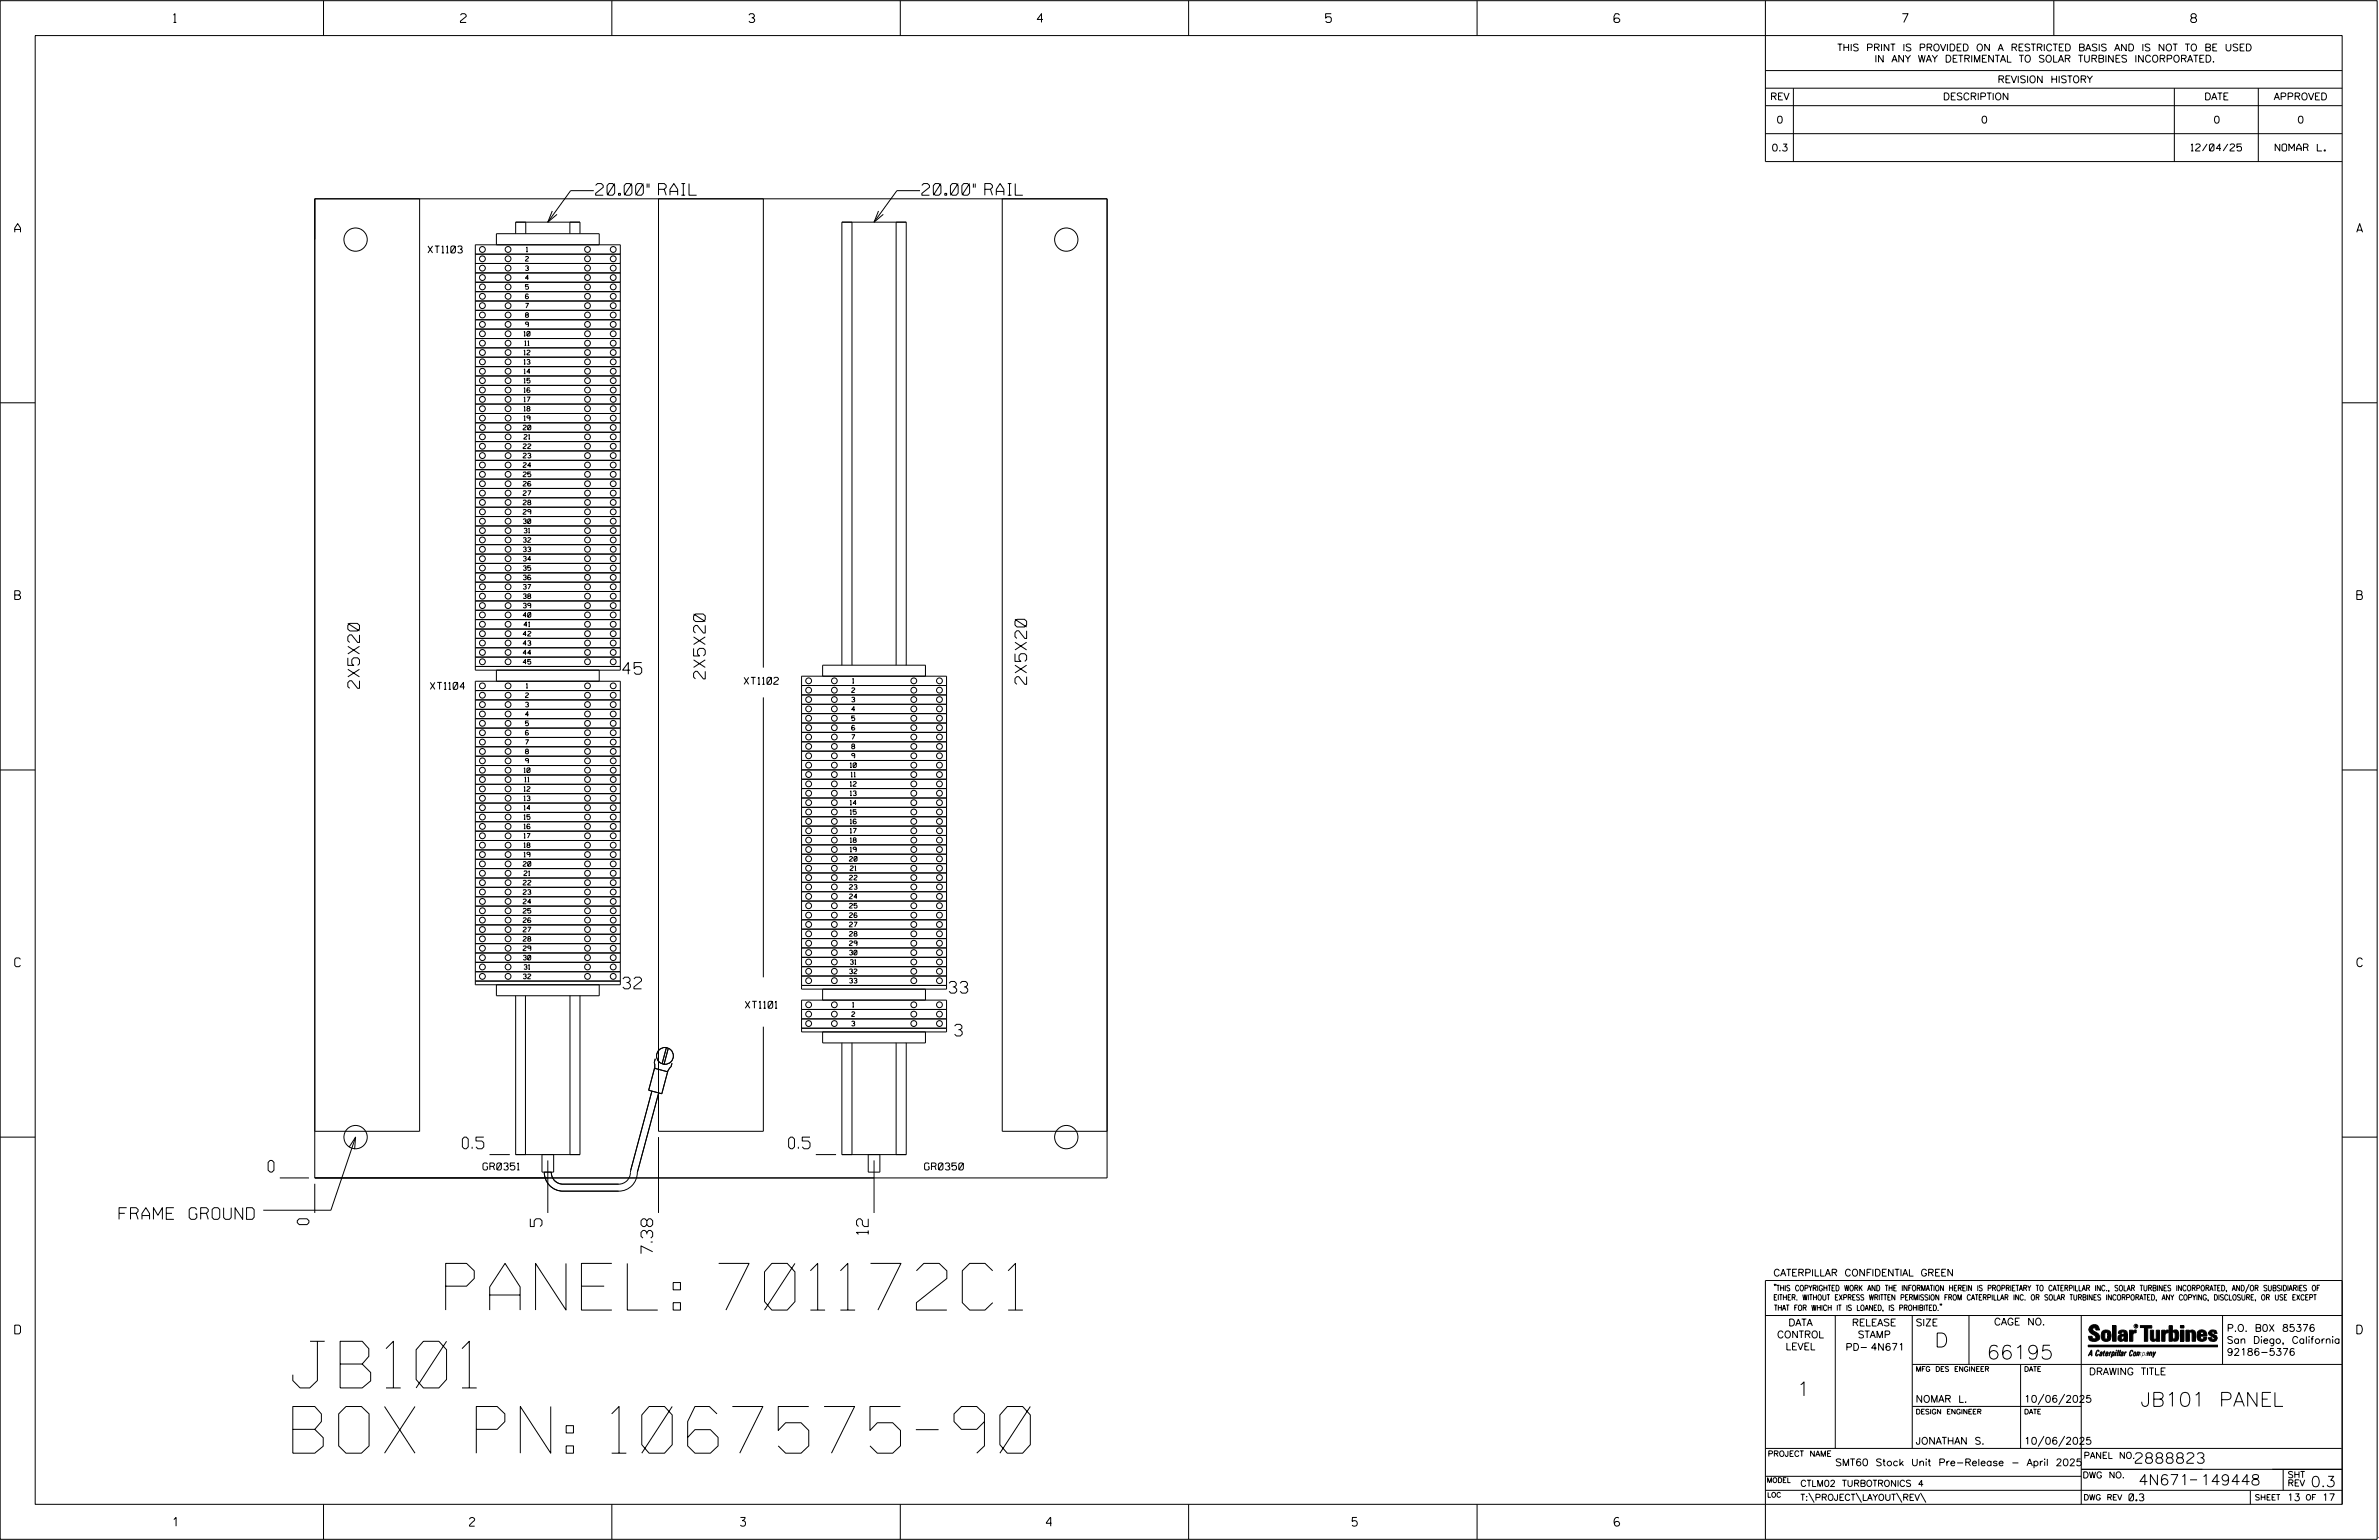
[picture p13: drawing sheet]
<svg xmlns="http://www.w3.org/2000/svg" width="864mm" height="559mm" viewBox="0 0 864 559" stroke-linecap="round" stroke-linejoin="round" font-family="sans-serif">
<defs><g id="words">
<g font-size="16.9">
<text x="161.8" y="475.4">PANEL: 701172C1</text>
<text x="106.3" y="503.6">JB101</text>
<text x="106.3" y="527.3">BOX PN: 1067575-90</text>
</g>
<g font-size="5.1">
<text x="702.3" y="488.8">D</text>
<text x="721.2" y="493.2">66195</text>
<text x="652.2" y="506.5">1</text>
<text x="777" y="510.3">JB101 PANEL</text>
</g>
<g font-size="4.2">
<text x="216.2" y="70.8">20.00&quot; RAIL</text>
<text x="334.6" y="70.8">20.00&quot; RAIL</text>
<text x="226" y="244.6">45</text>
<text x="130.5" y="249.8" transform="rotate(-90 130.5 249.8)">2X5X20</text>
<text x="256" y="246.4" transform="rotate(-90 256 246.4)">2X5X20</text>
<text x="372.7" y="248.3" transform="rotate(-90 372.7 248.3)">2X5X20</text>
<text x="226.1" y="358.8">32</text>
<text x="344.5" y="360.4">33</text>
<text x="346.5" y="375.9">3</text>
<text x="167.8" y="416.9">0.5</text>
<text x="286.3" y="416.9">0.5</text>
<text x="97.3" y="425.3">0</text>
<text x="43.2" y="442.4">FRAME GROUND</text>
<text x="112.2" y="444.3" transform="rotate(-90 112.2 444.3)">0</text>
<text x="196.7" y="445.1" transform="rotate(-90 196.7 445.1)">5</text>
<text x="315.2" y="447.9" transform="rotate(-90 315.2 447.9)">12</text>
<text x="236.9" y="454.9" transform="rotate(-90 236.9 454.9)">7.38</text>
</g>
<g font-size="3.8">
<text x="775.1" y="531">2888823</text>
<text x="776.3" y="538.9">4N671</text>
<text x="798.8" y="538.9">149448</text>
<text x="838.8" y="539.5">0.3</text>
</g>
<g font-size="3.2">
<text x="63" y="8.2">1</text>
<text x="167.2" y="8.2">2</text>
<text x="271.8" y="8.2">3</text>
<text x="376.5" y="8.2">4</text>
<text x="481.2" y="8.2">5</text>
<text x="690.6" y="8.2">7</text>
<text x="795.3" y="8.2">8</text>
<text x="5.4" y="84.3">A</text>
<text x="855.5" y="84.3">A</text>
<text x="5.4" y="217.5">B</text>
<text x="855.6" y="217.5">B</text>
<text x="5.4" y="350.8">C</text>
<text x="855.6" y="350.8">C</text>
<text x="5.4" y="484">D</text>
<text x="855.6" y="484">D</text>
<text x="62.8" y="553.8">1</text>
<text x="170.4" y="553.8">2</text>
<text x="268.8" y="553.8">3</text>
<text x="379.8" y="553.8">4</text>
<text x="490.8" y="553.8">5</text>
<text x="585.9" y="553.8">6</text>
</g>
<g font-size="2.5">
<text x="666.9" y="18.5">THIS PRINT IS PROVIDED ON A RESTRICTED BASIS AND IS NOT TO BE USED</text>
<text x="680.5" y="22.6">IN ANY WAY DETRIMENTAL TO SOLAR TURBINES INCORPORATED.</text>
<text x="725.1" y="30">REVISION HISTORY</text>
<text x="642.6" y="36.3">REV</text>
<text x="705.3" y="36.3">DESCRIPTION</text>
<text x="800.2" y="36.3">DATE</text>
<text x="825.4" y="36.3">APPROVED</text>
<text x="644.9" y="44.7">0</text>
<text x="719.1" y="44.7">0</text>
<text x="803.5" y="44.7">0</text>
<text x="834" y="44.7">0</text>
<text x="643.1" y="54.8">0.3</text>
<text x="795.4" y="54.8">12/04/25</text>
<text x="825.9" y="54.8">NOMAR L.</text>
<text x="155.4" y="91.8">XT1103</text>
<text x="156.2" y="250.2">XT1104</text>
<text x="270.1" y="248.3">XT1102</text>
<text x="270.5" y="365.9">XT1101</text>
<text x="175.3" y="424.5">GR0351</text>
<text x="335.6" y="424.5">GR0350</text>
<text x="643.8" y="463">CATERPILLAR CONFIDENTIAL GREEN</text>
<text x="645.1" y="485.5">CONTROL</text>
<text x="649.2" y="481.1">DATA</text>
<text x="672.3" y="481.1">RELEASE</text>
<text x="674.4" y="485.5">STAMP</text>
<text x="695.4" y="481.1">SIZE</text>
<text x="723.8" y="480.8">CAGE NO.</text>
<text x="808.4" y="483.1">P.O. B0X 85376</text>
<text x="648.2" y="489.8">LEVEL</text>
<text x="669.9" y="490">PD- 4N671</text>
<text x="808.4" y="487.5">San Diego, California</text>
<text x="808.4" y="491.8">92186-5376</text>
<text x="758.3" y="498.9">DRAWING TITLE</text>
<text x="695.4" y="508.9">NOMAR L.</text>
<text x="734.8" y="508.9">10/06/2025</text>
<text x="695.4" y="524.1">JONATHAN S.</text>
<text x="734.8" y="524.1">10/06/2025</text>
<text x="666.2" y="531.9">SMT60 Stock Unit Pre-Release - April 2025</text>
<text x="772.8" y="544.6">0.3</text>
<text x="830.2" y="544.6">13</text>
<text x="842.9" y="544.6">17</text>
</g>
<g font-size="2.3">
<text x="756.4" y="529.2">PANEL NO.</text>
<text x="653.5" y="539.4">CTLM02 TURBOTRONICS 4</text>
<text x="756" y="536.3">DWG NO.</text>
<text x="830.4" y="539.3">REV</text>
<text x="830.4" y="536.2">SHT</text>
<text x="653.5" y="544.5">T:\PROJECT\LAYOUT\REV\</text>
</g>
<g font-size="2">
<text x="643.8" y="468.4">&quot;THIS COPYRIGHTED WORK AND THE INFORMATION HEREIN IS PROPRIETARY TO CATERPILLAR INC., SOLAR TURBINES INCORPORATED, AND/OR SUBSIDIARIES OF</text>
<text x="643.8" y="471.8">EITHER. WITHOUT EXPRESS WRITTEN PERMISSION FROM CATERPILLAR INC. OR SOLAR TURBINES INCORPORATED, ANY COPYING, DISCLOSURE, OR USE EXCEPT</text>
<text x="644" y="475.6">THAT FOR WHICH IT IS LOANED, IS PROHIBITED.&quot;</text>
<text x="641.7" y="528.5">PROJECT NAME</text>
<text x="756.3" y="544.3">DWG REV</text>
<text x="818.5" y="544.3">SHEET</text>
<text x="836.9" y="544.3">OF</text>
</g>
<g font-size="1.8">
<text x="695.4" y="497.6">MFG DES ENGINEER</text>
<text x="734.8" y="497.6">DATE</text>
<text x="695.4" y="513.1">DESIGN ENGINEER</text>
<text x="734.8" y="513.1">DATE</text>
<text x="641.3" y="538">MODEL</text>
<text x="641.5" y="543.3">LOC</text>
</g>
<g font-size="1.7">
<text x="190.7" y="94.8">2</text>
<text x="191" y="91.4">1</text>
<text x="190.7" y="98.2">3</text>
<text x="190.7" y="101.6">4</text>
<text x="190.7" y="105">5</text>
<text x="190.7" y="108.4">6</text>
<text x="190.7" y="111.8">7</text>
<text x="190.7" y="115.2">8</text>
<text x="190.7" y="118.6">9</text>
<text x="190.2" y="122">10</text>
<text x="190.5" y="125.4">11</text>
<text x="190.2" y="128.8">12</text>
<text x="190.2" y="132.2">13</text>
<text x="190.2" y="135.6">14</text>
<text x="190.2" y="139">15</text>
<text x="190.2" y="142.4">16</text>
<text x="190.2" y="145.8">17</text>
<text x="190.2" y="149.2">18</text>
<text x="189.9" y="156">20</text>
<text x="190.2" y="152.6">19</text>
<text x="190.2" y="159.4">21</text>
<text x="189.9" y="162.8">22</text>
<text x="189.9" y="166.2">23</text>
<text x="189.9" y="173">25</text>
<text x="189.9" y="169.6">24</text>
<text x="189.9" y="179.8">27</text>
<text x="189.9" y="176.4">26</text>
<text x="189.9" y="183.2">28</text>
<text x="189.9" y="186.6">29</text>
<text x="189.9" y="190">30</text>
<text x="189.9" y="196.8">32</text>
<text x="190.2" y="193.4">31</text>
<text x="189.9" y="200.2">33</text>
<text x="189.9" y="203.6">34</text>
<text x="189.9" y="207">35</text>
<text x="189.9" y="213.8">37</text>
<text x="189.9" y="210.4">36</text>
<text x="189.9" y="220.6">39</text>
<text x="189.9" y="217.2">38</text>
<text x="189.9" y="224">40</text>
<text x="190.2" y="227.4">41</text>
<text x="189.9" y="230.8">42</text>
<text x="189.9" y="234.2">43</text>
<text x="189.9" y="237.6">44</text>
<text x="189.9" y="241">45</text>
<text x="191" y="249.7">1</text>
<text x="309.2" y="251.3">2</text>
<text x="309.5" y="247.9">1</text>
<text x="190.7" y="253.1">2</text>
<text x="190.7" y="256.5">3</text>
<text x="309.2" y="254.7">3</text>
<text x="190.7" y="259.9">4</text>
<text x="190.7" y="263.3">5</text>
<text x="309.2" y="258.1">4</text>
<text x="309.2" y="261.5">5</text>
<text x="309.2" y="264.9">6</text>
<text x="309.2" y="268.3">7</text>
<text x="190.7" y="270.1">7</text>
<text x="190.7" y="273.5">8</text>
<text x="309.2" y="271.7">8</text>
<text x="309.2" y="275.1">9</text>
<text x="190.2" y="280.3">10</text>
<text x="190.7" y="276.9">9</text>
<text x="308.6" y="278.5">10</text>
<text x="308.9" y="281.9">11</text>
<text x="190.2" y="287.1">12</text>
<text x="190.5" y="283.7">11</text>
<text x="308.6" y="285.3">12</text>
<text x="190.2" y="290.5">13</text>
<text x="190.2" y="293.9">14</text>
<text x="308.6" y="288.7">13</text>
<text x="308.6" y="292.1">14</text>
<text x="190.2" y="297.3">15</text>
<text x="308.6" y="298.9">16</text>
<text x="308.6" y="295.5">15</text>
<text x="190.2" y="300.7">16</text>
<text x="190.2" y="304.1">17</text>
<text x="308.6" y="302.3">17</text>
<text x="308.6" y="305.7">18</text>
<text x="190.2" y="307.5">18</text>
<text x="190.2" y="310.9">19</text>
<text x="308.6" y="309.1">19</text>
<text x="189.9" y="314.3">20</text>
<text x="190.2" y="317.7">21</text>
<text x="308.3" y="312.5">20</text>
<text x="308.6" y="315.9">21</text>
<text x="189.9" y="321.1">22</text>
<text x="308.3" y="319.3">22</text>
<text x="308.3" y="322.7">23</text>
<text x="189.9" y="324.5">23</text>
<text x="189.9" y="327.9">24</text>
<text x="308.3" y="326.1">24</text>
<text x="308.3" y="329.5">25</text>
<text x="189.9" y="331.3">25</text>
<text x="189.9" y="334.7">26</text>
<text x="308.3" y="332.9">26</text>
<text x="189.9" y="338.1">27</text>
<text x="189.9" y="341.5">28</text>
<text x="308.3" y="336.3">27</text>
<text x="308.3" y="339.7">28</text>
<text x="189.9" y="344.9">29</text>
<text x="308.3" y="343.1">29</text>
<text x="308.4" y="346.5">30</text>
<text x="189.9" y="348.3">30</text>
<text x="190.2" y="351.7">31</text>
<text x="308.4" y="353.3">32</text>
<text x="308.7" y="349.9">31</text>
<text x="189.9" y="355.1">32</text>
<text x="308.4" y="356.7">33</text>
<text x="309.5" y="365.4">1</text>
<text x="309.2" y="368.8">2</text>
<text x="309.2" y="372.2">3</text>
</g>
<text font-size=".9" x="775.1" y="481.7">R</text>
</g></defs>
<g fill="none" stroke="#000" stroke-width=".36">
<path d="M.1 .2h862.8v558.4h-862.8zM12.8 12.9h837.4v533h-837.4zM117.4 .2v12.7M222.1 .2v12.7M326.8 .2v12.7M431.5 .2v12.7M536.2 .2v12.7M587.9 5.5l-.5-.5h-1l-.5 1v1.7l.5 .4h1l.6-.4v-.6l-.6-.5h-1l-.5 .5M640.9 .2v58.4h209.3M745.6 .2v12.7M640.9 25.6h209.3M640.9 32h209.3"/>
<path d="M640.9 38.3h209.3M651 32v26.6M789.3 32v26.6M819.8 32v26.6M640.9 48.5h209.3M114.3 72.1h287.6v355.3h-287.6zM152.3 72.1v338.4h-38M200.5 76.6l-1.6 4 3.3-2.8M215.5 69.2h-8.3l-8.3 11.4M239 72.1v338.4h38.1v-38M277.1 72.1v170.2M318.9 76.6l-1.6 4 3.3-2.8"/>
<path d="M334 69.2h-8.4l-8.3 11.4M363.8 72.1v338.4h38.1M172.5 92.2h52.7M172.5 95.6h52.7M172.5 99h52.7M187.2 84.8v-4.2h23.3v4.2M190.9 80.6v4.2M206.9 80.6v4.2M217.5 88.8v-4h-37.3v4M309.3 80.6v160.8M325.3 80.6v160.8M172.5 102.4h52.7"/>
<path d="M172.5 105.8h52.7M172.5 109.2h52.7M172.5 112.6h52.7M172.5 116h52.7M172.5 119.4h52.7M172.5 126.2h52.7M172.5 122.8h52.7M172.5 129.6h52.7M172.5 133h52.7M172.5 136.4h52.7M172.5 139.8h52.7M.1 146.2h12.7"/>
<path d="M172.5 143.2h52.7M172.5 146.6h52.7M172.5 150h52.7M172.5 153.4h52.7M172.5 156.8h52.7M850.2 146.2h12.7M172.5 173.8h52.7M172.5 170.4h52.7M172.5 177.2h52.7M172.5 163.6h52.7M172.5 160.2h52.7M172.5 167h52.7"/>
<path d="M172.5 180.6h52.7M172.5 184h52.7M172.5 187.4h52.7M172.5 190.9h52.7M172.5 194.2h52.7M172.5 197.6h52.7M172.5 201h52.7M172.5 207.9h52.7M172.5 204.4h52.7M172.5 214.6h52.7M172.5 211.2h52.7M172.5 218.1h52.7"/>
<path d="M172.5 221.4h52.7M172.5 228.2h52.7M172.5 224.8h52.7M172.5 235.1h52.7M172.5 231.6h52.7M172.5 238.4h52.7M172.5 241.8h52.7v-153h-52.7v154.4h52.7M172.5 250.6h52.7M172.5 254h52.7M172.5 257.4h52.7M180.2 243.2v4M217.5 243.2v4"/>
<path d="M277.1 253v101.6M291 248.7h52.6M291 252.2h52.6M291 255.6h52.6M291 258.9h52.6M298.6 245.4v-4h37.4v4M305.6 241.4v-160.8h23.4v160.8M.1 279.4h12.7M172.5 260.8h52.7M172.5 264.2h52.7M172.5 267.6h52.7M172.5 271h52.7"/>
<path d="M172.5 274.4h52.7M172.5 277.8h52.7M191.8 265.3l-.8-.3-.3 .6v.9l.9 .2 .2-.2-.2-.6h-.6l-.3 .2M291 262.4h52.6M291 265.7h52.6M291 269.2h52.6M291 272.6h52.6M291 275.9h52.6M291 279.4h52.6M850.2 279.4h12.7M172.5 281.2h52.7M172.5 284.6h52.7"/>
<path d="M172.5 288h52.7M172.5 291.4h52.7M172.5 294.8h52.7M172.5 298.2h52.7M291 282.8h52.6M291 286.1h52.6M291 299.8h52.6M291 296.4h52.6M291 289.6h52.6M291 292.9h52.6M172.5 301.6h52.7M172.5 305h52.7"/>
<path d="M172.5 308.4h52.7M172.5 311.8h52.7M172.5 315.2h52.7M172.5 318.6h52.7M291 303.1h52.6M291 306.6h52.6M291 310h52.6M291 313.4h52.6M291 316.8h52.6M172.5 322h52.7M172.5 325.4h52.7M172.5 328.8h52.7"/>
<path d="M172.5 332.2h52.7M172.5 335.6h52.7M172.5 339h52.7M291 320.1h52.6M291 323.6h52.6M291 327h52.6M291 330.4h52.6M291 333.8h52.6M291 337.1h52.6M172.5 356h52.7v-108.8h-52.7v110.1h52.7M172.5 342.4h52.7M172.5 345.8h52.7"/>
<path d="M172.5 349.2h52.7M172.5 352.6h52.7M180.2 357.3v4h37.3v-4M291 357.6h52.6v-112.2h-52.6v113.5h52.6M291 354.2h52.6M291 340.6h52.6M291 344h52.6M291 347.4h52.6M291 350.8h52.6M298.6 358.9v4M336 358.9v4M187.2 361.3v57.7h23.3v-57.7"/>
<path d="M190.7 361.3v57.6M206.9 361.3v57.7M291 362.9h52.6v11.5h-52.6zM291 373.1h52.6M291 366.3h52.6M291 369.7h52.6M298.6 374.4v4h37.4v-4M305.6 378.4v40.6h23.4v-40.6M309.3 378.4v40.6M325.3 378.4v40.6M236.6 395.9l-7.7 28.9a4.5 4.5 0 0 1-4.3 4.9h-20.2a4.2 4.2 0 0 1-4.3-4.4M237.6 387.6l4.8 1.3-2.2 8-4.7-1.3z"/>
<path d="M237.9 384.2l-.4 1.4 .2 .9-.2 1.4M239.1 396.6l-7.7 28.9a6.7 6.7 0 0 1-6.8 6.7h-20.2a6.8 6.8 0 0 1-6.8-6.9M241.9 380.2l-1.6 5.8M242.6 380.4l-1.5 5.8M243.9 385.8l-.3 1.3-1 1.2-.3 .9M.1 412.6h12.7M126.7 416.3l2.4-3.7-.4 4.4M129.1 412.6l-9 26.5h-24.5M177.7 419h7.4M196.7 419v6.3h4.3v-6.3M239 412.6v27.5M296.2 419h7.3"/>
<path d="M315.2 419v6.3h4.2v-6.3M850.2 412.6h12.7M101.6 427.4h10.5M114.3 429.5v10.6M198.9 421.1v19M317.3 421.1v19M640.9 477.3h209.3M644.2 466.1l-.1 .4M644.7 466.1l-.2 .4M666.2 477.3v48.3M694.2 477.3v48.3M704.4 473.3l-.1 .4"/>
<path d="M704.8 473.3l-.1 .4M714.8 477.3v17.8M755.5 477.3v68.6M806.8 477.3v17.8M816.5 466l-1.4 3.1M850.2 464.6h-209.3v94M850.2 464.8v81.1M694.2 495.1h156M733.5 495.1v30.5M758.6 481.4a2.02 2.02 0 0 1 3.1-.1l.5 1.3h-1.3l-.2-.6-.4-.2-.6 .1-.1 .4 .4 .7a2.46 2.46 0 0 1 2.2 2.9 2.83 2.83 0 0 1-3.8 .3l-.3-1.3h1.3l.2 .7 .6 .3 .5-.2 .2-.5-.4-.6-1.9-1.2-.4-.9zM759.2 491.3h-.7l.7-1.2v1.9h.2l-.1-2.1-1.3 2.1 .5-.5h.7M761.3 490l.3-.2 .4 .3-.1 .3-.3-.4-.4 .3-.3 1.6h.4l.4-.5-.3 .6-.4 .1-.3-.4z"/>
<path d="M762.6 490.6l.5-.1-.1 1.4h-.9a.74 .74 0 0 1 .9-.8l-.3 .7-.5 .1 .2-.5 .6-.2v-.5l-.7 .2zM763 483.2a2.17 2.17 0 0 1 3.1 0l.3 1.4-.3 1.5a2.17 2.17 0 0 1-3.1 0l-.3-1.5zM763.6 490.5l.4-.4 .2 .6h-.3l-.3 .9 .2 .4-.3-.1zM764.1 483.7l.5-.4 .4 .3v2.2l-.4 .2-.5-.2zM764.6 491.1l.6 .2v-.7l-.4-.1-.4 .6-.1 .8h.6M764.6 491.1l-.1 .8h.4M764.6 482.6v.8M764.8 490.7l.4 .1v.3h-.6zM765 491.5l-.1 .4zM766 490.5l-.5 1.5zM766 490.8l.4-.3-.4 .4M766.9 481h1.3v5.7h-1.3z"/>
<path d="M767 490.8l.5 .1-.3 .8-.4 .2zM767.3 490.5h-.5l-.5 2M767.3 490.5a.8 .8 0 0 1 .2 1 .8 .8 0 0 1-.9 .4l-.1 .6M767.3 490.5l-.1 .2M768.1 490.5l-.4 1.5zM768.2 489.9h.3l-.1 .2h-.2zM769 489.9l-.5 2.1zM769.7 489.9l-.6 2.1zM770.1 491.4l.5-.3-.5 .8zM770.4 491.9h.1M770.6 491.1l.1-.4-.7 .2 .1-.3 .6-.1 .2 .3-.5 1.1M770.6 491.1a.74 .74 0 0 0-.8 .8h.6"/>
<path d="M771 484.8h-.7l-.3 .6 .4 .7 .5-.3 .1-2.4h-.8l-.1 .4h-1.2a1.71 1.71 0 0 1 1.8-1.3 1.71 1.71 0 0 1 1.6 1.4v2.8h-1.1l-.1-.6M771 484.2l-1.5 .1a1.41 1.41 0 0 0 0 2.4l.5 .1 1.1-.7M771.2 486.1h-.1M771.4 490.5l.1 .3 .4-.3-.9 1.5zM771.5 490.8h.1M773 482.7h1.2v.5l.5-.5 .7-.1v1h-.6l-.5 .4-.1 2.7h-1.2zM773.3 490.3l.6-.4 .4 .2-.1 .4-.3-.4a1.28 1.28 0 0 0-.5 1.8l.6-.4-.1 .4-.8 .1zM774.7 490.8l.5-.3a.88 .88 0 0 1 .2 .9 .88 .88 0 0 1-.7 .7l-.2-.2zM774.8 490.9h.5l-.3 1h-.3l-.2-.2zM775.2 490.5l-.1 .2M776.8 481h4.3v.9h-1.5v4.8h-1.3M776.8 490.6l-.8 .2v-.3l-.4 1.5 .8-1.3v1.3l.3-1.2"/>
<path d="M779.3 491.1h.4M779.6 490.5h.3l-.3 1.4M779.6 490.7h.2l-.1 .4M779.7 491.1l-.1 .4M779.7 491.1l-.4 .2M780.1 492l.4-1.5 .1 .3 .3-.3 .3 .2-.3 1.3v-1.3l-.7 1.3M780.6 482.7h1.2v2.7l.1 .4 .4 .3 .4-.7v-2.7h1.2l.1 4h-1.3v-.5l-1.1 .6-.7-.3-.3-.7zM781.6 492.5l1-2-.8 1.3-.2-1.3-.2 2M784.7 482.7h1.2v.5l.5-.5 .7-.1v1h-.5l-.6 .4-.1 2.7h-1.2zM787.4 481h1.2v2a1.4 1.4 0 0 1 2.2 .2l.1 1.4-.4 1.9-1.5 .1-.4-.5v-1l.5 .9 .5-.3v-2.1l-.5-.4-.5 .7v2.8h-1.2zM791.5 482.7h1.3v4h-1.3zM791.5 481h1.3v.9h-1.3z"/>
<path d="M793.5 482.7h1.3v.4l.7-.5 1.1 .2 .4 .6v3.3h-1.2l-.3-3.4-.7 .2v3.2h-1.3zM794.8 483.1h.1M797.7 483.2a1.92 1.92 0 0 1 2.4-.5 1.92 1.92 0 0 1 1 2.1h-2.3v.8l.6 .5 .5-.3v-.5h1.2a1.83 1.83 0 0 1-2.1 1.4 1.83 1.83 0 0 1-1.5-2.1zM798.8 484.2v.6M799.1 483.4h.6l.2 .8h-1.1zM804.6 482.9a1.84 1.84 0 0 0-2.9 .8 3.3 3.3 0 0 0 2.2 1.9l-.5 .5-.4-.3-.1-.4h-1.2l.1 .6a1.92 1.92 0 0 0 2.9 .4M804.9 483.8h-1.2l-.2-.6-.5 .1-.1 .3 .1 .3 1.8 .9M805.1 488.1h-47.1v.6h47.1M694.2 510.3h61.3M742 505.8l-2.2 3.9M749.5 505.8l-2.2 3.9M640.9 525.6h209.2"/>
<path d="M640.9 535.7h114.6M742 521.1l-2.2 3.8M749.5 521.1l-2.2 3.8M755.5 533.2h94.7M795 537h2.6M828.8 533.2v7.6M117.4 545.9v12.7M222.1 545.9v12.7M326.8 545.9v12.7M431.5 545.9v12.7M536.2 545.9v12.7M640.9 540.8h209.3"/>
<path d="M656.6 541.7l2 3.5M673.8 541.7l1.9 3.5M688.4 541.7l2 3.5M697.2 541.7l1.9 3.5M816.9 541v4.9M863.5 558h.1"/>
<circle cx="129.1" cy="86.9" r="4.2"/>
<circle cx="175.1" cy="93.9" r="1.06"/>
<circle cx="175.1" cy="97.3" r="1.06"/>
<circle cx="175.1" cy="90.5" r="1.06"/>
<circle cx="184.4" cy="93.9" r="1.06"/>
<circle cx="184.4" cy="97.3" r="1.06"/>
<circle cx="184.4" cy="90.5" r="1.05"/>
<circle cx="213.3" cy="93.9" r="1.05"/>
<circle cx="213.3" cy="97.3" r="1.05"/>
<circle cx="213.3" cy="90.5" r="1.05"/>
<circle cx="222.6" cy="93.9" r="1.06"/>
<circle cx="222.6" cy="97.3" r="1.06"/>
<circle cx="222.6" cy="90.5" r="1.05"/>
<circle cx="387.1" cy="86.9" r="4.2"/>
<circle cx="175.1" cy="110.9" r="1.06"/>
<circle cx="175.1" cy="104.1" r="1.06"/>
<circle cx="175.1" cy="114.3" r="1.06"/>
<circle cx="175.1" cy="100.7" r="1.06"/>
<circle cx="175.1" cy="117.7" r="1.06"/>
<circle cx="175.1" cy="107.5" r="1.06"/>
<circle cx="184.4" cy="110.9" r="1.06"/>
<circle cx="184.4" cy="114.3" r="1.06"/>
<circle cx="184.4" cy="104.1" r="1.06"/>
<circle cx="184.4" cy="100.7" r="1.05"/>
<circle cx="184.4" cy="107.5" r="1.05"/>
<circle cx="184.4" cy="117.7" r="1.05"/>
<circle cx="213.3" cy="110.9" r="1.05"/>
<circle cx="213.3" cy="104.1" r="1.05"/>
<circle cx="213.3" cy="114.3" r="1.05"/>
<circle cx="213.3" cy="107.5" r="1.05"/>
<circle cx="213.3" cy="117.7" r="1.05"/>
<circle cx="213.3" cy="100.7" r="1.05"/>
<circle cx="222.6" cy="110.9" r="1.06"/>
<circle cx="222.6" cy="104.1" r="1.06"/>
<circle cx="222.6" cy="114.3" r="1.06"/>
<circle cx="222.6" cy="117.7" r="1.05"/>
<circle cx="222.6" cy="107.5" r="1.05"/>
<circle cx="222.6" cy="100.7" r="1.05"/>
<circle cx="175.1" cy="127.9" r="1.06"/>
<circle cx="175.1" cy="138.1" r="1.06"/>
<circle cx="175.1" cy="131.3" r="1.06"/>
<circle cx="175.1" cy="121.1" r="1.06"/>
<circle cx="175.1" cy="124.5" r="1.06"/>
<circle cx="175.1" cy="134.7" r="1.06"/>
<circle cx="184.4" cy="127.9" r="1.06"/>
<circle cx="184.4" cy="138.1" r="1.06"/>
<circle cx="184.4" cy="131.3" r="1.06"/>
<circle cx="184.4" cy="121.1" r="1.06"/>
<circle cx="184.4" cy="134.7" r="1.05"/>
<circle cx="184.4" cy="124.5" r="1.05"/>
<circle cx="213.3" cy="127.9" r="1.05"/>
<circle cx="213.3" cy="131.3" r="1.05"/>
<circle cx="213.3" cy="121.1" r="1.05"/>
<circle cx="213.3" cy="138.1" r="1.05"/>
<circle cx="213.3" cy="124.5" r="1.05"/>
<circle cx="213.3" cy="134.7" r="1.05"/>
<circle cx="222.6" cy="127.9" r="1.06"/>
<circle cx="222.6" cy="131.3" r="1.06"/>
<circle cx="222.6" cy="121.1" r="1.06"/>
<circle cx="222.6" cy="138.1" r="1.06"/>
<circle cx="222.6" cy="124.5" r="1.05"/>
<circle cx="222.6" cy="134.7" r="1.05"/>
<circle cx="175.1" cy="148.3" r="1.06"/>
<circle cx="175.1" cy="155.1" r="1.06"/>
<circle cx="175.1" cy="141.5" r="1.06"/>
<circle cx="175.1" cy="151.7" r="1.06"/>
<circle cx="175.1" cy="144.9" r="1.06"/>
<circle cx="175.1" cy="158.5" r="1.05"/>
<circle cx="184.4" cy="148.3" r="1.06"/>
<circle cx="184.4" cy="155.1" r="1.06"/>
<circle cx="184.4" cy="141.5" r="1.05"/>
<circle cx="184.4" cy="151.7" r="1.05"/>
<circle cx="184.4" cy="144.9" r="1.05"/>
<circle cx="184.4" cy="158.5" r="1.05"/>
<circle cx="213.3" cy="155.1" r="1.05"/>
<circle cx="213.3" cy="148.3" r="1.05"/>
<circle cx="213.3" cy="151.7" r="1.05"/>
<circle cx="213.3" cy="144.9" r="1.05"/>
<circle cx="213.3" cy="141.5" r="1.05"/>
<circle cx="213.3" cy="158.5" r="1.04"/>
<circle cx="222.6" cy="148.3" r="1.06"/>
<circle cx="222.6" cy="155.1" r="1.06"/>
<circle cx="222.6" cy="144.9" r="1.05"/>
<circle cx="222.6" cy="141.5" r="1.05"/>
<circle cx="222.6" cy="151.7" r="1.05"/>
<circle cx="222.6" cy="158.5" r="1.05"/>
<circle cx="175.1" cy="172.1" r="1.06"/>
<circle cx="175.1" cy="165.3" r="1.06"/>
<circle cx="175.1" cy="161.9" r="1.06"/>
<circle cx="175.1" cy="178.9" r="1.06"/>
<circle cx="175.1" cy="168.7" r="1.06"/>
<circle cx="175.1" cy="175.5" r="1.05"/>
<circle cx="184.4" cy="165.3" r="1.06"/>
<circle cx="184.4" cy="172.1" r="1.06"/>
<circle cx="184.4" cy="178.9" r="1.05"/>
<circle cx="184.4" cy="168.7" r="1.05"/>
<circle cx="184.4" cy="161.9" r="1.05"/>
<circle cx="184.4" cy="175.5" r="1.05"/>
<circle cx="213.3" cy="172.1" r="1.05"/>
<circle cx="213.3" cy="165.3" r="1.05"/>
<circle cx="213.3" cy="161.9" r="1.05"/>
<circle cx="213.3" cy="178.9" r="1.05"/>
<circle cx="213.3" cy="168.7" r="1.05"/>
<circle cx="213.3" cy="175.5" r="1.04"/>
<circle cx="222.6" cy="165.3" r="1.06"/>
<circle cx="222.6" cy="172.1" r="1.06"/>
<circle cx="222.6" cy="178.9" r="1.05"/>
<circle cx="222.6" cy="161.9" r="1.05"/>
<circle cx="222.6" cy="168.7" r="1.05"/>
<circle cx="222.6" cy="175.5" r="1.05"/>
<circle cx="175.1" cy="182.3" r="1.06"/>
<circle cx="175.1" cy="189.1" r="1.06"/>
<circle cx="175.1" cy="199.3" r="1.06"/>
<circle cx="175.1" cy="185.7" r="1.06"/>
<circle cx="175.1" cy="195.9" r="1.06"/>
<circle cx="175.1" cy="192.5" r="1.05"/>
<circle cx="184.4" cy="182.3" r="1.06"/>
<circle cx="184.4" cy="189.1" r="1.06"/>
<circle cx="184.4" cy="199.3" r="1.06"/>
<circle cx="184.4" cy="185.7" r="1.05"/>
<circle cx="184.4" cy="195.9" r="1.05"/>
<circle cx="184.4" cy="192.5" r="1.05"/>
<circle cx="213.3" cy="182.3" r="1.05"/>
<circle cx="213.3" cy="199.3" r="1.05"/>
<circle cx="213.3" cy="189.1" r="1.05"/>
<circle cx="213.3" cy="185.7" r="1.05"/>
<circle cx="213.3" cy="195.9" r="1.05"/>
<circle cx="213.3" cy="192.5" r="1.04"/>
<circle cx="222.6" cy="182.3" r="1.06"/>
<circle cx="222.6" cy="189.1" r="1.06"/>
<circle cx="222.6" cy="199.3" r="1.06"/>
<circle cx="222.6" cy="185.7" r="1.05"/>
<circle cx="222.6" cy="195.9" r="1.05"/>
<circle cx="222.6" cy="192.5" r="1.05"/>
<circle cx="175.1" cy="209.5" r="1.06"/>
<circle cx="175.1" cy="216.3" r="1.06"/>
<circle cx="175.1" cy="206.1" r="1.06"/>
<circle cx="175.1" cy="219.7" r="1.06"/>
<circle cx="175.1" cy="202.7" r="1.06"/>
<circle cx="175.1" cy="212.9" r="1.06"/>
<circle cx="184.4" cy="216.3" r="1.06"/>
<circle cx="184.4" cy="209.5" r="1.06"/>
<circle cx="184.4" cy="206.1" r="1.06"/>
<circle cx="184.4" cy="212.9" r="1.05"/>
<circle cx="184.4" cy="202.7" r="1.05"/>
<circle cx="184.4" cy="219.7" r="1.05"/>
<circle cx="213.3" cy="209.5" r="1.05"/>
<circle cx="213.3" cy="206.1" r="1.05"/>
<circle cx="213.3" cy="216.3" r="1.05"/>
<circle cx="213.3" cy="219.7" r="1.05"/>
<circle cx="213.3" cy="212.9" r="1.05"/>
<circle cx="213.3" cy="202.7" r="1.05"/>
<circle cx="222.6" cy="206.1" r="1.06"/>
<circle cx="222.6" cy="216.3" r="1.06"/>
<circle cx="222.6" cy="209.5" r="1.06"/>
<circle cx="222.6" cy="202.7" r="1.05"/>
<circle cx="222.6" cy="212.9" r="1.05"/>
<circle cx="222.6" cy="219.7" r="1.05"/>
<circle cx="175.1" cy="223.1" r="1.06"/>
<circle cx="175.1" cy="226.5" r="1.06"/>
<circle cx="175.1" cy="233.3" r="1.06"/>
<circle cx="175.1" cy="229.9" r="1.06"/>
<circle cx="175.1" cy="236.7" r="1.06"/>
<circle cx="184.4" cy="233.3" r="1.06"/>
<circle cx="184.4" cy="223.1" r="1.06"/>
<circle cx="184.4" cy="226.5" r="1.06"/>
<circle cx="184.4" cy="229.9" r="1.05"/>
<circle cx="184.4" cy="236.7" r="1.05"/>
<circle cx="213.3" cy="233.3" r="1.05"/>
<circle cx="213.3" cy="223.1" r="1.05"/>
<circle cx="213.3" cy="226.5" r="1.05"/>
<circle cx="213.3" cy="229.9" r="1.05"/>
<circle cx="213.3" cy="236.7" r="1.05"/>
<circle cx="222.6" cy="233.3" r="1.06"/>
<circle cx="222.6" cy="223.1" r="1.06"/>
<circle cx="222.6" cy="226.5" r="1.06"/>
<circle cx="222.6" cy="229.9" r="1.05"/>
<circle cx="222.6" cy="236.7" r="1.05"/>
<circle cx="175.1" cy="240.1" r="1.06"/>
<circle cx="175.1" cy="255.7" r="1.06"/>
<circle cx="175.1" cy="259.1" r="1.06"/>
<circle cx="175.1" cy="252.3" r="1.06"/>
<circle cx="175.1" cy="248.9" r="1.05"/>
<circle cx="184.4" cy="240.1" r="1.06"/>
<circle cx="184.4" cy="255.7" r="1.06"/>
<circle cx="184.4" cy="259.1" r="1.05"/>
<circle cx="184.4" cy="252.3" r="1.05"/>
<circle cx="184.4" cy="248.9" r="1.05"/>
<circle cx="213.3" cy="240.1" r="1.05"/>
<circle cx="213.3" cy="255.7" r="1.05"/>
<circle cx="213.3" cy="252.3" r="1.05"/>
<circle cx="213.3" cy="259.1" r="1.05"/>
<circle cx="213.3" cy="248.9" r="1.04"/>
<circle cx="222.6" cy="240.1" r="1.06"/>
<circle cx="222.6" cy="255.7" r="1.06"/>
<circle cx="222.6" cy="259.1" r="1.05"/>
<circle cx="222.6" cy="252.3" r="1.05"/>
<circle cx="222.6" cy="248.9" r="1.05"/>
<circle cx="293.5" cy="250.4" r="1.06"/>
<circle cx="293.5" cy="257.2" r="1.06"/>
<circle cx="293.5" cy="247" r="1.06"/>
<circle cx="293.6" cy="253.8" r="1.05"/>
<circle cx="302.9" cy="250.4" r="1.05"/>
<circle cx="302.9" cy="247" r="1.05"/>
<circle cx="302.9" cy="257.2" r="1.05"/>
<circle cx="302.9" cy="253.8" r="1.04"/>
<circle cx="331.7" cy="250.4" r="1.06"/>
<circle cx="331.7" cy="257.2" r="1.06"/>
<circle cx="331.7" cy="247" r="1.06"/>
<circle cx="331.7" cy="253.8" r="1.05"/>
<circle cx="341" cy="250.4" r="1.06"/>
<circle cx="341" cy="257.2" r="1.05"/>
<circle cx="341" cy="247" r="1.05"/>
<circle cx="341" cy="253.8" r="1.05"/>
<circle cx="175.1" cy="262.5" r="1.06"/>
<circle cx="175.1" cy="279.5" r="1.06"/>
<circle cx="175.1" cy="272.7" r="1.06"/>
<circle cx="175.1" cy="269.3" r="1.06"/>
<circle cx="175.1" cy="276.1" r="1.06"/>
<circle cx="175.1" cy="265.9" r="1.05"/>
<circle cx="184.4" cy="262.5" r="1.06"/>
<circle cx="184.4" cy="279.5" r="1.06"/>
<circle cx="184.4" cy="272.7" r="1.06"/>
<circle cx="184.4" cy="269.3" r="1.05"/>
<circle cx="184.4" cy="276.1" r="1.05"/>
<circle cx="184.4" cy="265.9" r="1.05"/>
<circle cx="213.3" cy="279.5" r="1.05"/>
<circle cx="213.3" cy="262.5" r="1.05"/>
<circle cx="213.3" cy="272.7" r="1.05"/>
<circle cx="213.3" cy="269.3" r="1.05"/>
<circle cx="213.3" cy="276.1" r="1.05"/>
<circle cx="213.3" cy="265.9" r="1.04"/>
<circle cx="222.6" cy="279.5" r="1.06"/>
<circle cx="222.6" cy="262.5" r="1.06"/>
<circle cx="222.6" cy="272.7" r="1.06"/>
<circle cx="222.6" cy="269.3" r="1.05"/>
<circle cx="222.6" cy="276.1" r="1.05"/>
<circle cx="222.6" cy="265.9" r="1.05"/>
<circle cx="293.5" cy="260.6" r="1.06"/>
<circle cx="293.5" cy="277.6" r="1.06"/>
<circle cx="293.5" cy="267.4" r="1.06"/>
<circle cx="293.5" cy="264.1" r="1.06"/>
<circle cx="293.5" cy="274.2" r="1.06"/>
<circle cx="293.6" cy="270.8" r="1.05"/>
<circle cx="302.9" cy="277.6" r="1.05"/>
<circle cx="302.9" cy="267.4" r="1.05"/>
<circle cx="302.9" cy="260.6" r="1.05"/>
<circle cx="302.9" cy="264" r="1.05"/>
<circle cx="302.9" cy="274.2" r="1.05"/>
<circle cx="302.9" cy="270.8" r="1.04"/>
<circle cx="331.7" cy="260.6" r="1.06"/>
<circle cx="331.7" cy="267.4" r="1.06"/>
<circle cx="331.7" cy="277.6" r="1.06"/>
<circle cx="331.7" cy="264.1" r="1.06"/>
<circle cx="331.7" cy="274.2" r="1.06"/>
<circle cx="331.7" cy="270.8" r="1.05"/>
<circle cx="341" cy="267.4" r="1.06"/>
<circle cx="341" cy="260.6" r="1.06"/>
<circle cx="341" cy="277.6" r="1.06"/>
<circle cx="341" cy="264" r="1.05"/>
<circle cx="341" cy="274.2" r="1.05"/>
<circle cx="341" cy="270.8" r="1.05"/>
<circle cx="175.1" cy="296.5" r="1.06"/>
<circle cx="175.1" cy="289.7" r="1.06"/>
<circle cx="175.1" cy="282.9" r="1.06"/>
<circle cx="175.1" cy="299.9" r="1.06"/>
<circle cx="175.1" cy="293.1" r="1.06"/>
<circle cx="175.1" cy="286.3" r="1.06"/>
<circle cx="184.4" cy="296.5" r="1.06"/>
<circle cx="184.4" cy="289.7" r="1.06"/>
<circle cx="184.4" cy="282.9" r="1.06"/>
<circle cx="184.4" cy="299.9" r="1.06"/>
<circle cx="184.4" cy="286.3" r="1.05"/>
<circle cx="184.4" cy="293.1" r="1.05"/>
<circle cx="213.3" cy="296.5" r="1.05"/>
<circle cx="213.3" cy="289.7" r="1.05"/>
<circle cx="213.3" cy="282.9" r="1.05"/>
<circle cx="213.3" cy="299.9" r="1.05"/>
<circle cx="213.3" cy="286.3" r="1.05"/>
<circle cx="213.3" cy="293.1" r="1.05"/>
<circle cx="222.6" cy="296.5" r="1.06"/>
<circle cx="222.6" cy="282.9" r="1.06"/>
<circle cx="222.6" cy="289.7" r="1.06"/>
<circle cx="222.6" cy="299.9" r="1.06"/>
<circle cx="222.6" cy="286.3" r="1.05"/>
<circle cx="222.6" cy="293.1" r="1.05"/>
<circle cx="293.5" cy="284.4" r="1.06"/>
<circle cx="293.5" cy="287.8" r="1.06"/>
<circle cx="293.5" cy="294.6" r="1.06"/>
<circle cx="293.5" cy="281.1" r="1.06"/>
<circle cx="293.5" cy="298.1" r="1.06"/>
<circle cx="293.5" cy="291.3" r="1.06"/>
<circle cx="302.9" cy="284.4" r="1.05"/>
<circle cx="302.9" cy="294.6" r="1.05"/>
<circle cx="302.9" cy="287.8" r="1.05"/>
<circle cx="302.9" cy="281.1" r="1.05"/>
<circle cx="302.9" cy="291.2" r="1.05"/>
<circle cx="302.9" cy="298.1" r="1.05"/>
<circle cx="331.7" cy="294.6" r="1.06"/>
<circle cx="331.7" cy="284.4" r="1.06"/>
<circle cx="331.7" cy="287.8" r="1.06"/>
<circle cx="331.7" cy="291.3" r="1.06"/>
<circle cx="331.7" cy="281.1" r="1.06"/>
<circle cx="331.7" cy="298.1" r="1.06"/>
<circle cx="341" cy="294.6" r="1.06"/>
<circle cx="341" cy="284.4" r="1.06"/>
<circle cx="341" cy="287.8" r="1.06"/>
<circle cx="341" cy="281.1" r="1.05"/>
<circle cx="341" cy="298.1" r="1.05"/>
<circle cx="341" cy="291.2" r="1.05"/>
<circle cx="175.1" cy="313.5" r="1.06"/>
<circle cx="175.1" cy="316.9" r="1.06"/>
<circle cx="175.1" cy="306.7" r="1.06"/>
<circle cx="175.1" cy="310.1" r="1.06"/>
<circle cx="175.1" cy="303.3" r="1.06"/>
<circle cx="184.4" cy="313.5" r="1.06"/>
<circle cx="184.4" cy="316.9" r="1.06"/>
<circle cx="184.4" cy="306.7" r="1.06"/>
<circle cx="184.4" cy="303.3" r="1.05"/>
<circle cx="184.4" cy="310.1" r="1.05"/>
<circle cx="213.3" cy="313.5" r="1.05"/>
<circle cx="213.3" cy="316.9" r="1.05"/>
<circle cx="213.3" cy="306.7" r="1.05"/>
<circle cx="213.3" cy="303.3" r="1.05"/>
<circle cx="213.3" cy="310.1" r="1.05"/>
<circle cx="222.6" cy="313.5" r="1.06"/>
<circle cx="222.6" cy="316.9" r="1.06"/>
<circle cx="222.6" cy="306.7" r="1.06"/>
<circle cx="222.6" cy="303.3" r="1.05"/>
<circle cx="222.6" cy="310.1" r="1.05"/>
<circle cx="293.5" cy="318.5" r="1.06"/>
<circle cx="293.5" cy="301.5" r="1.06"/>
<circle cx="293.5" cy="311.6" r="1.06"/>
<circle cx="293.5" cy="304.8" r="1.06"/>
<circle cx="293.5" cy="315.1" r="1.06"/>
<circle cx="293.5" cy="308.3" r="1.06"/>
<circle cx="302.9" cy="318.5" r="1.05"/>
<circle cx="302.9" cy="301.4" r="1.05"/>
<circle cx="302.9" cy="304.8" r="1.05"/>
<circle cx="302.9" cy="311.6" r="1.05"/>
<circle cx="302.9" cy="315.1" r="1.05"/>
<circle cx="302.9" cy="308.3" r="1.05"/>
<circle cx="331.7" cy="318.5" r="1.06"/>
<circle cx="331.7" cy="301.5" r="1.06"/>
<circle cx="331.7" cy="311.6" r="1.06"/>
<circle cx="331.7" cy="304.8" r="1.06"/>
<circle cx="331.7" cy="308.3" r="1.06"/>
<circle cx="331.7" cy="315.1" r="1.06"/>
<circle cx="341" cy="301.4" r="1.06"/>
<circle cx="341" cy="318.5" r="1.06"/>
<circle cx="341" cy="304.8" r="1.06"/>
<circle cx="341" cy="311.6" r="1.06"/>
<circle cx="341" cy="308.3" r="1.05"/>
<circle cx="341" cy="315.1" r="1.05"/>
<circle cx="175.1" cy="330.5" r="1.06"/>
<circle cx="175.1" cy="323.7" r="1.06"/>
<circle cx="175.1" cy="333.9" r="1.06"/>
<circle cx="175.1" cy="320.3" r="1.06"/>
<circle cx="175.1" cy="327.1" r="1.06"/>
<circle cx="175.1" cy="337.3" r="1.06"/>
<circle cx="184.4" cy="330.5" r="1.06"/>
<circle cx="184.4" cy="333.9" r="1.06"/>
<circle cx="184.4" cy="323.7" r="1.06"/>
<circle cx="184.4" cy="337.3" r="1.05"/>
<circle cx="184.4" cy="320.3" r="1.05"/>
<circle cx="184.4" cy="327.1" r="1.05"/>
<circle cx="213.3" cy="330.5" r="1.05"/>
<circle cx="213.3" cy="323.7" r="1.05"/>
<circle cx="213.3" cy="333.9" r="1.05"/>
<circle cx="213.3" cy="327.1" r="1.05"/>
<circle cx="213.3" cy="320.3" r="1.05"/>
<circle cx="213.3" cy="337.3" r="1.05"/>
<circle cx="222.6" cy="330.5" r="1.06"/>
<circle cx="222.6" cy="323.7" r="1.06"/>
<circle cx="222.6" cy="333.9" r="1.06"/>
<circle cx="222.6" cy="327.1" r="1.05"/>
<circle cx="222.6" cy="320.3" r="1.05"/>
<circle cx="222.6" cy="337.3" r="1.05"/>
<circle cx="293.5" cy="335.5" r="1.06"/>
<circle cx="293.5" cy="321.8" r="1.06"/>
<circle cx="293.5" cy="338.8" r="1.06"/>
<circle cx="293.5" cy="328.7" r="1.06"/>
<circle cx="293.5" cy="325.3" r="1.06"/>
<circle cx="293.5" cy="332.1" r="1.06"/>
<circle cx="302.9" cy="335.5" r="1.05"/>
<circle cx="302.9" cy="321.8" r="1.05"/>
<circle cx="302.9" cy="338.8" r="1.05"/>
<circle cx="302.9" cy="328.6" r="1.05"/>
<circle cx="302.9" cy="332.1" r="1.05"/>
<circle cx="302.9" cy="325.3" r="1.05"/>
<circle cx="331.7" cy="335.5" r="1.06"/>
<circle cx="331.7" cy="328.7" r="1.06"/>
<circle cx="331.7" cy="338.8" r="1.06"/>
<circle cx="331.7" cy="321.8" r="1.06"/>
<circle cx="331.7" cy="325.3" r="1.06"/>
<circle cx="331.7" cy="332.1" r="1.06"/>
<circle cx="341" cy="335.5" r="1.06"/>
<circle cx="341" cy="328.6" r="1.06"/>
<circle cx="341" cy="321.8" r="1.06"/>
<circle cx="341" cy="338.8" r="1.06"/>
<circle cx="341" cy="325.3" r="1.05"/>
<circle cx="341" cy="332.1" r="1.05"/>
<circle cx="175.1" cy="347.5" r="1.06"/>
<circle cx="175.1" cy="340.7" r="1.06"/>
<circle cx="175.1" cy="350.9" r="1.06"/>
<circle cx="175.1" cy="354.3" r="1.06"/>
<circle cx="175.1" cy="344.1" r="1.06"/>
<circle cx="184.4" cy="347.5" r="1.06"/>
<circle cx="184.4" cy="340.7" r="1.06"/>
<circle cx="184.4" cy="350.9" r="1.06"/>
<circle cx="184.4" cy="344.1" r="1.05"/>
<circle cx="184.4" cy="354.3" r="1.05"/>
<circle cx="213.3" cy="347.5" r="1.05"/>
<circle cx="213.3" cy="340.7" r="1.05"/>
<circle cx="213.3" cy="350.9" r="1.05"/>
<circle cx="213.3" cy="344.1" r="1.05"/>
<circle cx="213.3" cy="354.3" r="1.05"/>
<circle cx="222.6" cy="347.5" r="1.06"/>
<circle cx="222.6" cy="340.7" r="1.06"/>
<circle cx="222.6" cy="350.9" r="1.06"/>
<circle cx="222.6" cy="344.1" r="1.05"/>
<circle cx="222.6" cy="354.3" r="1.05"/>
<circle cx="293.5" cy="352.5" r="1.06"/>
<circle cx="293.5" cy="345.7" r="1.06"/>
<circle cx="293.5" cy="355.9" r="1.06"/>
<circle cx="293.5" cy="342.3" r="1.06"/>
<circle cx="293.5" cy="349.1" r="1.06"/>
<circle cx="302.9" cy="352.5" r="1.05"/>
<circle cx="302.9" cy="355.8" r="1.05"/>
<circle cx="302.9" cy="345.7" r="1.05"/>
<circle cx="302.9" cy="342.3" r="1.05"/>
<circle cx="302.9" cy="349.1" r="1.05"/>
<circle cx="331.7" cy="352.5" r="1.06"/>
<circle cx="331.7" cy="345.7" r="1.06"/>
<circle cx="331.7" cy="355.9" r="1.06"/>
<circle cx="331.7" cy="349.1" r="1.06"/>
<circle cx="331.7" cy="342.3" r="1.06"/>
<circle cx="341" cy="352.5" r="1.06"/>
<circle cx="341" cy="345.7" r="1.06"/>
<circle cx="341" cy="355.8" r="1.06"/>
<circle cx="341" cy="349.1" r="1.05"/>
<circle cx="341" cy="342.3" r="1.05"/>
<circle cx="293.5" cy="368" r="1.06"/>
<circle cx="293.5" cy="364.6" r="1.06"/>
<circle cx="293.5" cy="371.4" r="1.06"/>
<circle cx="302.9" cy="368" r="1.05"/>
<circle cx="302.9" cy="364.6" r="1.05"/>
<circle cx="302.9" cy="371.4" r="1.05"/>
<circle cx="331.7" cy="368" r="1.06"/>
<circle cx="331.7" cy="371.4" r="1.06"/>
<circle cx="331.7" cy="364.6" r="1.06"/>
<circle cx="341" cy="368" r="1.06"/>
<circle cx="341" cy="371.4" r="1.05"/>
<circle cx="341" cy="364.6" r="1.05"/>
<circle cx="241.4" cy="383.1" r="3"/>
<circle cx="129.1" cy="412.6" r="4.2"/>
<circle cx="387.1" cy="412.6" r="4.2"/>
<circle cx="775.4" cy="481.2" r=".69"/>
</g>
<g fill="#000">
<path d="M768.1 490.5l-.4 1.5zM768.2 489.9h.3l-.1 .2h-.2zM769 489.9l-.5 2.1zM769.7 489.9l-.6 2.1zM791.5 481h1.3v.9h-1.3zM791.5 482.7h1.3v4h-1.3zM758 488.1h47.1v.6h-47.1z"/>
<path d="M759.2 489.9l-1.2 2.1 .5-.5h.7v.5h.2zM759.2 490.1v1.2h-.7z" fill-rule="evenodd"/>
<path d="M758.6 481.4a2.02 2.02 0 0 1 3.1-.1l.5 1.3h-1.3l-.2-.6-.4-.2-.6 .1-.1 .4 .4 .7a2.46 2.46 0 0 1 2.2 2.9 2.83 2.83 0 0 1-3.8 .3l-.3-1.3h1.3l.2 .7 .6 .3 .5-.2 .2-.5-.4-.6-1.9-1.2-.4-.9z" fill-rule="evenodd"/>
<path d="M761.3 490l.3-.2 .4 .3-.1 .3-.3-.4-.4 .3-.3 1.6h.4l.4-.5-.3 .6-.4 .1-.3-.4z" fill-rule="evenodd"/>
<path d="M762.6 490.6l.5-.1-.1 1.4h-.9a.74 .74 0 0 1 .9-.8l-.6 .3-.2 .5 .5-.1 .3-.6v-.5l-.7 .2z" fill-rule="evenodd"/>
<path d="M763.6 490.5l.4-.4 .2 .6h-.3l-.3 .9 .2 .4-.3-.1z" fill-rule="evenodd"/>
<path d="M764.8 490.5l.5 .3-.1 .5h-.6l.6-.2v-.3l-.4-.1-.3 1.2h.4l.3-.4-.6 .6-.3-.2v-.4z" fill-rule="evenodd"/>
<path d="M763 483.2a2.17 2.17 0 0 1 3.1 0l.3 1.4-.3 1.5a2.17 2.17 0 0 1-3.1 0l-.3-1.5zM764.1 483.7v2.1l.5 .2 .4-.2v-2.2l-.4-.3z" fill-rule="evenodd"/>
<path d="M766 490.5v.3l.4-.1-.4 .2-.5 1.1z" fill-rule="evenodd"/>
<path d="M766.8 490.5l-.5 2 .3-.6a.71 .71 0 0 0 .9-.5 .71 .71 0 0 0-.4-.9zM767 490.8l.5 .1-.3 .8-.4 .2z" fill-rule="evenodd"/>
<path d="M766.9 481h1.3v5.7h-1.3z" fill-rule="evenodd"/>
<path d="M770.1 490.6l.6-.1 .2 .3-.4 1.2-.5 .1-.2-.5 .3-.5h.5l-.7 .5v.3l.4-.1 .4-.9-.5-.2-.2 .2z" fill-rule="evenodd"/>
<path d="M769.4 482.8l-.5 1h1.2l.1-.4h.8v.8l-1.5 .1a1.41 1.41 0 0 0 0 2.4l.5 .1 1.1-.7 .1 .6h1.1v-2.8a1.79 1.79 0 0 0-2.4-1.2zM770.3 484.8h.7l-.1 1-.5 .3-.4-.7z" fill-rule="evenodd"/>
<path d="M771.4 490.5l.1 .3 .4-.3-.9 1.5z" fill-rule="evenodd"/>
<path d="M773 482.7h1.2v.5l.5-.5 .7-.1v1h-.6l-.5 .4-.1 2.7h-1.2z" fill-rule="evenodd"/>
<path d="M773.3 490.3l.6-.4 .4 .2-.1 .4-.3-.4a1.28 1.28 0 0 0-.5 1.8l.6-.4-.3 .5h-.6z" fill-rule="evenodd"/>
<path d="M774.7 490.8l-.2 1.1h.7a.96 .96 0 0 0 0-1.4zM774.8 490.9h.5l-.1 .6-.5 .4-.2-.2z" fill-rule="evenodd"/>
<path d="M776 490.5v.3l.4-.3 .2 .3 .7-.2-.3 1.4v-1.3l-.6 1.3v-1.3l-.8 1.3z" fill-rule="evenodd"/>
<path d="M776.8 481h4.3v.9h-1.5v4.8h-1.3v-4.8h-1.5z" fill-rule="evenodd"/>
<path d="M777.9 490.5l-.5 2 .3-.6a.71 .71 0 0 0 .9-.5 .71 .71 0 0 0-.4-.9zM778.1 490.8l.3-.1 .1 .4-.5 .8-.2-.5z" fill-rule="evenodd"/>
<path d="M779.3 490.6l.6-.1-.3 1.5-.7-.1a.67 .67 0 0 1 .8-.8l-.6 .3-.1 .5 .4-.1 .4-.9-.4-.2-.3 .2z" fill-rule="evenodd"/>
<path d="M780.5 490.5l.1 .3 .3-.3 .3 .2-.3 1.3v-1.3l-.8 1.3z" fill-rule="evenodd"/>
<path d="M780.6 482.7h1.2v2.7l.1 .4 .4 .3 .4-.7v-2.7h1.2l.1 4h-1.3v-.5l-1.1 .6-.7-.3-.3-.7z" fill-rule="evenodd"/>
<path d="M781.6 490.5l.2 1.3 .8-1.3-1.2 2z" fill-rule="evenodd"/>
<path d="M784.7 482.7h1.2v.5l.5-.5 .7-.1v1h-.5l-.6 .4-.1 2.7h-1.2z" fill-rule="evenodd"/>
<path d="M787.4 481h1.2v2a1.4 1.4 0 0 1 2.2 .2l.1 1.4-.4 1.9-1.5 .1-.4-.5v-1l.5 .9 .5-.3v-2.1l-.5-.4-.5 .7v2.8h-1.2z" fill-rule="evenodd"/>
<path d="M793.5 482.7h1.3v.4a1.29 1.29 0 0 1 2.2 .3v3.3h-1.2l-.3-3.4-.7 .2v3.2h-1.3z" fill-rule="evenodd"/>
<path d="M797.7 483.2a1.92 1.92 0 0 1 2.4-.5 1.92 1.92 0 0 1 1 2.1h-2.3v.8l.6 .5 .5-.3v-.5h1.2a1.83 1.83 0 0 1-2.1 1.4 1.83 1.83 0 0 1-1.5-2.1zM799.1 483.4l-.3 .8h1.1l-.2-.8z" fill-rule="evenodd"/>
<path d="M801.9 483.2a1.94 1.94 0 0 1 3 .1v.5h-1.2l-.2-.6-.5 .1-.1 .3 .1 .3 1.8 .9a1.2 1.2 0 0 1 .1 1.3 1.2 1.2 0 0 1-1.2 .7l-1.6-.4-.4-1h1.2l.1 .4 .4 .3 .5-.5a3.3 3.3 0 0 1-2.2-1.9z" fill-rule="evenodd"/>
<circle cx="761.4" cy="492" r=".07"/>
<circle cx="762.2" cy="485.1" r=".07"/>
<circle cx="769.3" cy="492" r=".07"/>
<circle cx="773.1" cy="486.7" r=".07"/>
<circle cx="791.5" cy="486.7" r=".07"/>
<circle cx="791.5" cy="481" r=".07"/>
<circle cx="794.8" cy="486.7" r=".07"/>
</g>
<use href="#words"/>
</svg>
